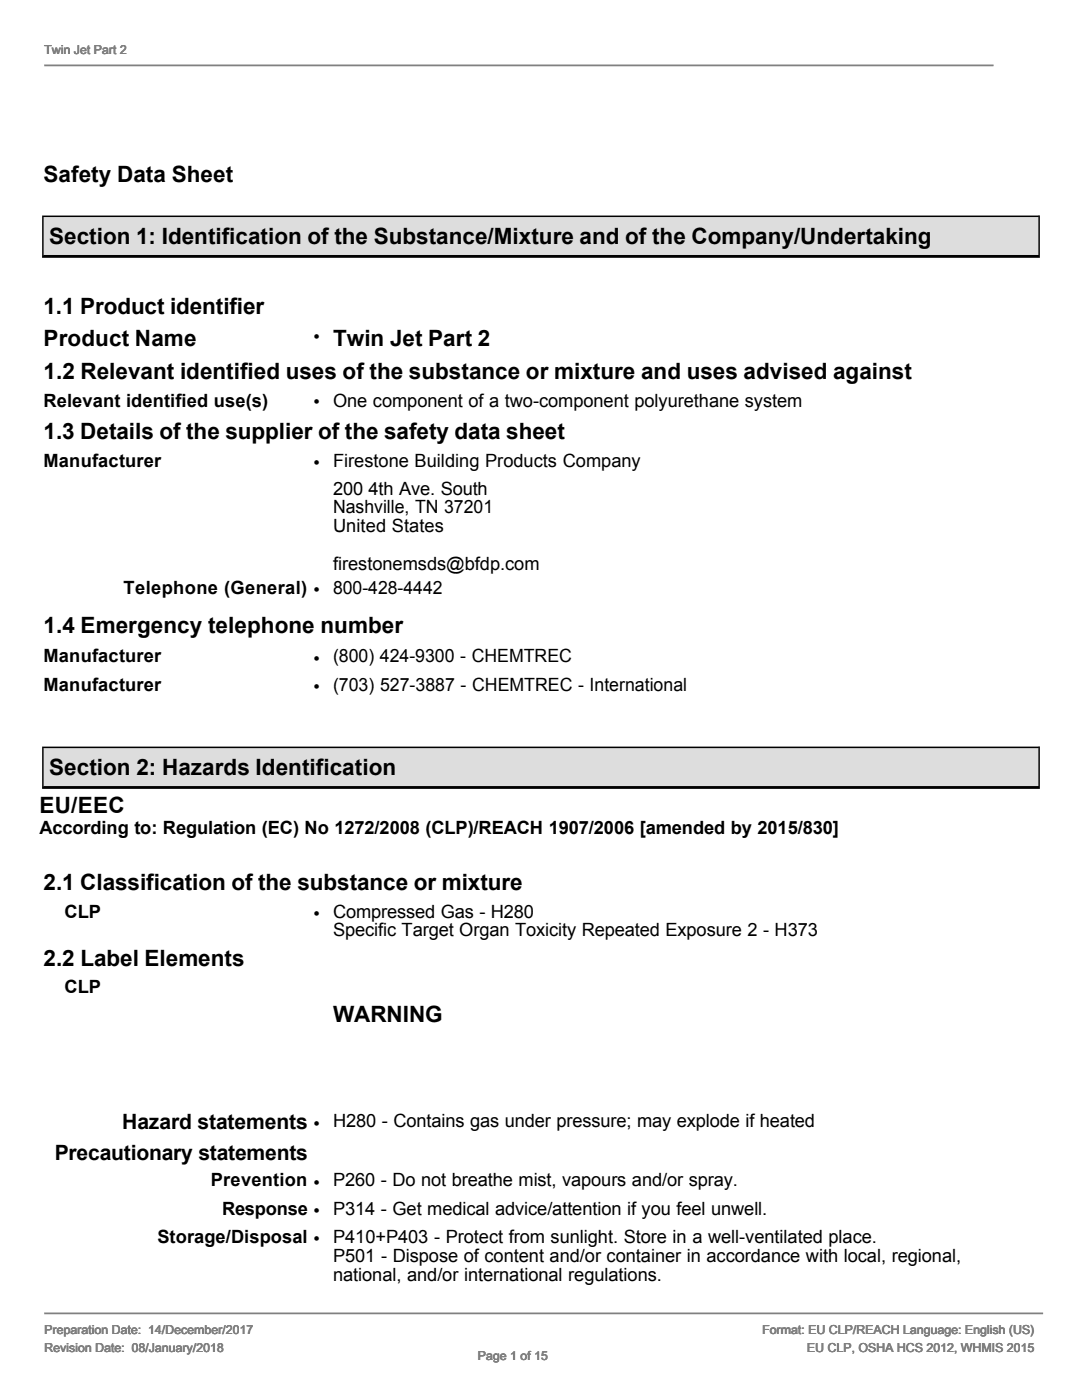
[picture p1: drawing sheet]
<svg xmlns="http://www.w3.org/2000/svg" width="216mm" height="279mm" viewBox="0 0 216 279" stroke-linecap="round" stroke-linejoin="round" font-family="sans-serif">
<defs><g id="words">
<g font-size="4.5">
<text x="8.7" y="36.3">Safety Data Sheet</text>
<text x="9.8" y="48.6">Section 1: Identification of the Substance/Mixture and of the Company/Undertaking</text>
<text x="8.7" y="62.7">1.1 Product identifier</text>
<text x="8.7" y="69.1">Product Name</text>
<text x="66.5" y="69.1">Twin Jet Part 2</text>
<text x="8.7" y="75.6">1.2 Relevant identified uses of the substance or mixture and uses advised against</text>
<text x="8.7" y="87.6">1.3 Details of the supplier of the safety data sheet</text>
<text x="8.7" y="126.3">1.4 Emergency telephone number</text>
<text x="9.8" y="154.6">Section 2: Hazards Identification</text>
<text x="7.9" y="162.2">EU/EEC</text>
<text x="8.7" y="177.6">2.1 Classification of the substance or mixture</text>
<text x="8.7" y="192.8">2.2 Label Elements</text>
<text x="66.5" y="204">WARNING</text>
</g>
<g font-size="4.2">
<text x="24.4" y="225.3">Hazard statements</text>
<text x="10.9" y="231.5">Precautionary statements</text>
</g>
<g font-size="3.6">
<text x="62.5" y="68.6">•</text>
<text x="8.7" y="81.2">Relevant identified use(s)</text>
<text x="62.5" y="81.4">•</text>
<text x="66.5" y="81.2">One component of a two-component polyurethane system</text>
<text x="8.7" y="93.2">Manufacturer</text>
<text x="62.5" y="93.5">•</text>
<text x="66.5" y="93.2">Firestone Building Products Company</text>
<text x="66.5" y="98.8">200 4th Ave. South</text>
<text x="66.5" y="102.5">Nashville, TN 37201</text>
<text x="66.5" y="106.1">United States</text>
<text x="66.5" y="113.7">firestonemsds@bfdp.com</text>
<text x="24.7" y="118.5">Telephone (General) •</text>
<text x="66.5" y="118.5">800-428-4442</text>
<text x="8.7" y="132.2">Manufacturer</text>
<text x="8.7" y="137.8">Manufacturer</text>
<text x="62.5" y="132.8">•</text>
<text x="66.5" y="132.2">(800) 424-9300 - CHEMTREC</text>
<text x="66.5" y="137.8">(703) 527-3887 - CHEMTREC - International</text>
<text x="62.5" y="138.4">•</text>
<text x="7.9" y="166.4">According to: Regulation (EC) No 1272/2008 (CLP)/REACH 1907/2006 [amended by 2015/830]</text>
<text x="12.9" y="183.2">CLP</text>
<text x="62.5" y="183.5">•</text>
<text x="66.5" y="183.2">Compressed Gas - H280</text>
<text x="66.5" y="186.9">Specific Target Organ Toxicity Repeated Exposure 2 - H373</text>
<text x="12.9" y="198.1">CLP</text>
<text x="62.5" y="225.6">•</text>
<text x="66.5" y="225">H280 - Contains gas under pressure; may explode if heated</text>
<text x="42.1" y="236.8">Prevention •</text>
<text x="66.5" y="236.8">P260 - Do not breathe mist, vapours and/or spray.</text>
<text x="44.3" y="242.4">Response •</text>
<text x="66.5" y="242.4">P314 - Get medical advice/attention if you feel unwell.</text>
<text x="31.4" y="248">Storage/Disposal •</text>
<text x="66.5" y="248">P410+P403 - Protect from sunlight. Store in a well-ventilated place.</text>
<text x="66.5" y="251.9">P501 - Dispose of content and/or container in accordance with local, regional,</text>
<text x="66.5" y="255.6">national, and/or international regulations.</text>
</g>
<g font-size="2.5" fill="#7f7f7f">
<text x="8.8" y="10.8">Twin Jet Part 2</text>
<text x="8.8" y="266.2">Preparation Date: 14/December/2017</text>
<text x="8.8" y="269.7">Revision Date: 08/January/2018</text>
<text x="152.1" y="266.2">Format: EU CLP/REACH Language: English (US)</text>
<text x="161" y="269.7">EU CLP, OSHA HCS 2012, WHMIS 2015</text>
<text x="95.3" y="271.5">Page 1 of 15</text>
</g>
</g></defs>
<g fill="#ddd">
<path d="M8.4 43h199.1v8.4h-199.1z" fill-rule="evenodd"/>
<path d="M8.4 149h199.1v8.4h-199.1z" fill-rule="evenodd"/>
</g>
<g fill="#000">
<path d="M8.4 43h199.1l-.3 .3h-198.5v7.6l-.3 .5z" fill-rule="evenodd"/>
<path d="M8.4 51.2l.3-.3h198.5v-7.9h.3v8.4h-199.1z" fill-rule="evenodd"/>
<path d="M8.4 149h199.1l-.3 .3h-198.5v7.6l-.3 .5z" fill-rule="evenodd"/>
<path d="M8.4 157.2l.3-.3h198.5v-7.9h.3v8.4h-199.1z" fill-rule="evenodd"/>
</g>
<path d="M8.8 13.1h189.5M8.8 262.1h199.3" fill="none" stroke="#7f7f7f" stroke-width=".35"/>
<use href="#words"/>
</svg>
